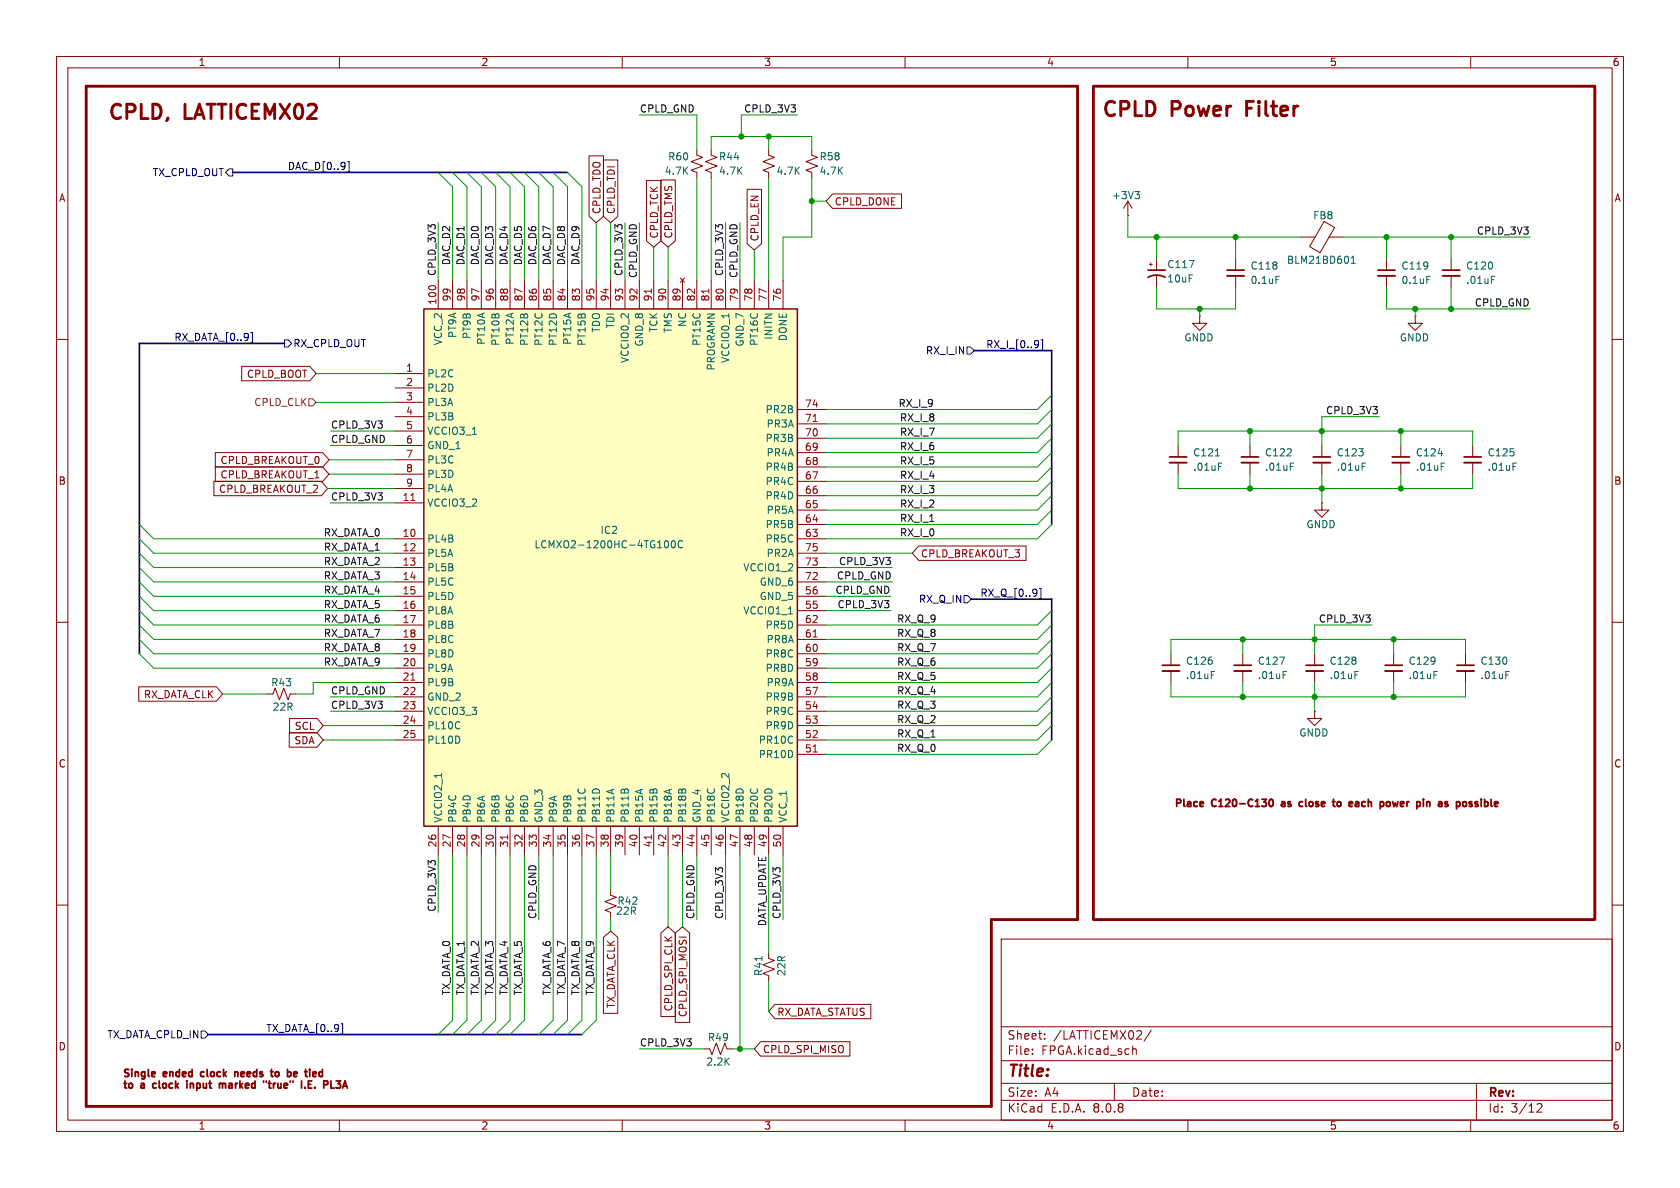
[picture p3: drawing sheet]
<svg xmlns="http://www.w3.org/2000/svg" width="297mm" height="210mm" viewBox="0 0 297 210" stroke-linecap="round" stroke-linejoin="round" font-family="sans-serif">
<defs><g id="words">
<g font-size="3.5" fill="#840000">
<text x="18.8" y="21.8">CPLD,</text>
<text x="32.6" y="21.8">LATTICEMX02</text>
<text x="194.5" y="21.3">CPLD</text>
<text x="207.1" y="21.3">Power</text>
<text x="221.3" y="21.3">Filter</text>
</g>
<text font-size="2.8" fill="#840000" x="178" y="190.9">Title:</text>
<g font-size="2.1" fill="#840000">
<text x="178" y="184">Sheet:</text>
<text x="186.2" y="184">/LATTICEMX02/</text>
<text x="178" y="186.7">File:</text>
<text x="184.1" y="186.7">FPGA.kicad_sch</text>
<text x="178" y="196.9">KiCad</text>
<text x="178" y="194.1">Size:</text>
<text x="184.7" y="194.1">A4</text>
<text x="185.7" y="196.9">E.D.A.</text>
<text x="193.3" y="196.9">8.0.8</text>
<text x="200" y="194.1">Date:</text>
<text x="263" y="194.3">Rev:</text>
<text x="263" y="196.9">Id:</text>
<text x="267.1" y="196.9">3/12</text>
</g>
<g font-size="1.8" fill="#840000">
<text x="35" y="11.9">1</text>
<text x="85" y="11.9">2</text>
<text x="135" y="11.9">3</text>
<text x="185" y="11.9">4</text>
<text x="235" y="11.9">5</text>
<text x="285" y="11.9">6</text>
<text x="10.3" y="35.9">A</text>
<text x="285.3" y="35.9">A</text>
<text x="106.4" y="37.9" transform="rotate(-90 106.4 37.9)">CPLD_TDO</text>
<text x="108.9" y="37.9" transform="rotate(-90 108.9 37.9)">CPLD_TDI</text>
<text x="147.5" y="36.5">CPLD_DONE</text>
<text x="116.5" y="42.3" transform="rotate(-90 116.5 42.3)">CPLD_TCK</text>
<text x="119.1" y="42.3" transform="rotate(-90 119.1 42.3)">CPLD_TMS</text>
<text x="134.3" y="42.8" transform="rotate(-90 134.3 42.8)">CPLD_EN</text>
<text x="43.5" y="67">CPLD_BOOT</text>
<text x="38.9" y="82.2">CPLD_BREAKOUT_0</text>
<text x="10.3" y="85.9">B</text>
<text x="38.6" y="87.3">CPLD_BREAKOUT_2</text>
<text x="38.9" y="84.8">CPLD_BREAKOUT_1</text>
<text x="285.3" y="85.9">B</text>
<text x="162.7" y="98.7">CPLD_BREAKOUT_3</text>
<text x="25.3" y="123.6">RX_DATA_CLK</text>
<text x="51.9" y="131.8">SDA</text>
<text x="52" y="129.2">SCL</text>
<text x="10.3" y="135.9">C</text>
<text x="285.3" y="135.9">C</text>
<text x="207.5" y="143.1">Place</text>
<text x="214.4" y="143.1">C120-C130</text>
<text x="227.5" y="143.1">as</text>
<text x="231.3" y="143.1">close</text>
<text x="238" y="143.1">to</text>
<text x="241.6" y="143.1">each</text>
<text x="247.7" y="143.1">power</text>
<text x="254.9" y="143.1">pin</text>
<text x="259.4" y="143.1">as</text>
<text x="263.3" y="143.1">possible</text>
<text x="108.9" y="178.3" transform="rotate(-90 108.9 178.3)">TX_DATA_CLK</text>
<text x="119.1" y="178.9" transform="rotate(-90 119.1 178.9)">CPLD_SPI_CLK</text>
<text x="121.6" y="179.9" transform="rotate(-90 121.6 179.9)">CPLD_SPI_MOSI</text>
<text x="137.3" y="179.8">RX_DATA_STATUS</text>
<text x="10.3" y="185.9">D</text>
<text x="285.3" y="185.9">D</text>
<text x="21.6" y="190.8">Single</text>
<text x="29.1" y="190.8">ended</text>
<text x="36.4" y="190.8">clock</text>
<text x="43.1" y="190.8">needs</text>
<text x="50.3" y="190.8">to</text>
<text x="53.8" y="190.8">be</text>
<text x="134.8" y="186.4">CPLD_SPI_MISO</text>
<text x="21.6" y="192.9">to</text>
<text x="25.1" y="192.9">a</text>
<text x="27.9" y="192.9">clock</text>
<text x="34.6" y="192.9">input</text>
<text x="41.1" y="192.9">marked</text>
<text x="49.6" y="192.9">&quot;true&quot;</text>
<text x="57" y="192.9">I.E.</text>
<text x="35" y="199.9">1</text>
<text x="85" y="199.9">2</text>
<text x="135" y="199.9">3</text>
<text x="185" y="199.9">4</text>
<text x="235" y="199.9">5</text>
<text x="285" y="199.9">6</text>
</g>
<g font-size="1.8" fill="#0f0f0f">
<text x="113" y="20">CPLD_GND</text>
<text x="131.5" y="20">CPLD_3V3</text>
<text x="261" y="41.6">CPLD_3V3</text>
<text x="79.7" y="47" transform="rotate(-90 79.7 47)">DAC_D2</text>
<text x="82.2" y="47" transform="rotate(-90 82.2 47)">DAC_D1</text>
<text x="84.7" y="47" transform="rotate(-90 84.7 47)">DAC_D0</text>
<text x="87.3" y="47" transform="rotate(-90 87.3 47)">DAC_D3</text>
<text x="89.8" y="47" transform="rotate(-90 89.8 47)">DAC_D4</text>
<text x="92.4" y="47" transform="rotate(-90 92.4 47)">DAC_D5</text>
<text x="94.9" y="47" transform="rotate(-90 94.9 47)">DAC_D6</text>
<text x="97.4" y="47" transform="rotate(-90 97.4 47)">DAC_D7</text>
<text x="100" y="47" transform="rotate(-90 100 47)">DAC_D8</text>
<text x="102.5" y="47" transform="rotate(-90 102.5 47)">DAC_D9</text>
<text x="77.1" y="48.9" transform="rotate(-90 77.1 48.9)">CPLD_3V3</text>
<text x="110.1" y="48.9" transform="rotate(-90 110.1 48.9)">CPLD_3V3</text>
<text x="112.7" y="49.2" transform="rotate(-90 112.7 49.2)">CPLD_GND</text>
<text x="127.9" y="48.9" transform="rotate(-90 127.9 48.9)">CPLD_3V3</text>
<text x="130.5" y="49.2" transform="rotate(-90 130.5 49.2)">CPLD_GND</text>
<text x="260.6" y="54.3">CPLD_GND</text>
<text x="58.4" y="75.9">CPLD_3V3</text>
<text x="158.7" y="72">RX_I_9</text>
<text x="159" y="74.6">RX_I_8</text>
<text x="159" y="77.1">RX_I_7</text>
<text x="234.3" y="73.3">CPLD_3V3</text>
<text x="58.4" y="78.4">CPLD_GND</text>
<text x="159" y="79.7">RX_I_6</text>
<text x="159" y="82.2">RX_I_5</text>
<text x="58.4" y="88.6">CPLD_3V3</text>
<text x="159" y="84.7">RX_I_4</text>
<text x="159" y="87.3">RX_I_3</text>
<text x="159" y="89.8">RX_I_2</text>
<text x="57.1" y="94.9">RX_DATA_0</text>
<text x="159" y="94.9">RX_I_0</text>
<text x="159" y="92.4">RX_I_1</text>
<text x="57.1" y="97.4">RX_DATA_1</text>
<text x="57.1" y="100">RX_DATA_2</text>
<text x="148.2" y="100">CPLD_3V3</text>
<text x="57.1" y="105.1">RX_DATA_4</text>
<text x="57.1" y="107.6">RX_DATA_5</text>
<text x="57.1" y="102.5">RX_DATA_3</text>
<text x="147.6" y="105.1">CPLD_GND</text>
<text x="147.9" y="102.5">CPLD_GND</text>
<text x="148" y="107.6">CPLD_3V3</text>
<text x="57.1" y="110.1">RX_DATA_6</text>
<text x="57.1" y="112.7">RX_DATA_7</text>
<text x="158.5" y="112.7">RX_Q_8</text>
<text x="158.5" y="110.1">RX_Q_9</text>
<text x="233.1" y="110.1">CPLD_3V3</text>
<text x="57.1" y="115.2">RX_DATA_8</text>
<text x="57.1" y="117.8">RX_DATA_9</text>
<text x="158.5" y="117.8">RX_Q_6</text>
<text x="158.5" y="115.2">RX_Q_7</text>
<text x="58.4" y="125.4">CPLD_3V3</text>
<text x="58.4" y="122.8">CPLD_GND</text>
<text x="158.5" y="120.3">RX_Q_5</text>
<text x="158.5" y="122.8">RX_Q_4</text>
<text x="158.5" y="125.4">RX_Q_3</text>
<text x="158.5" y="130.5">RX_Q_1</text>
<text x="158.5" y="127.9">RX_Q_2</text>
<text x="158.5" y="133">RX_Q_0</text>
<text x="77.1" y="161.3" transform="rotate(-90 77.1 161.3)">CPLD_3V3</text>
<text x="94.9" y="162.6" transform="rotate(-90 94.9 162.6)">CPLD_GND</text>
<text x="122.8" y="162.6" transform="rotate(-90 122.8 162.6)">CPLD_GND</text>
<text x="127.9" y="162.6" transform="rotate(-90 127.9 162.6)">CPLD_3V3</text>
<text x="135.5" y="163.8" transform="rotate(-90 135.5 163.8)">DATA_UPDATE 49</text>
<text x="138.1" y="162.6" transform="rotate(-90 138.1 162.6)">CPLD_3V3</text>
<text x="79.7" y="176" transform="rotate(-90 79.7 176)">TX_DATA_0</text>
<text x="82.2" y="176" transform="rotate(-90 82.2 176)">TX_DATA_1</text>
<text x="84.7" y="176" transform="rotate(-90 84.7 176)">TX_DATA_2</text>
<text x="87.3" y="176" transform="rotate(-90 87.3 176)">TX_DATA_3</text>
<text x="89.8" y="176" transform="rotate(-90 89.8 176)">TX_DATA_4</text>
<text x="92.4" y="176" transform="rotate(-90 92.4 176)">TX_DATA_5</text>
<text x="97.4" y="176" transform="rotate(-90 97.4 176)">TX_DATA_6</text>
<text x="100" y="176" transform="rotate(-90 100 176)">TX_DATA_7</text>
<text x="102.5" y="176" transform="rotate(-90 102.5 176)">TX_DATA_8</text>
<text x="105.1" y="176" transform="rotate(-90 105.1 176)">TX_DATA_9</text>
<text x="113" y="185.1">CPLD_3V3</text>
</g>
<g font-size="1.8" fill="#006464">
<text x="118" y="28.5">R60</text>
<text x="127" y="28.5">R44</text>
<text x="144.8" y="28.5">R58</text>
<text x="117.4" y="31.1">4.7K</text>
<text x="127" y="31.1">4.7K</text>
<text x="137.2" y="31.1">4.7K</text>
<text x="144.8" y="31.1">4.7K</text>
<text x="196.5" y="35.4">+3V3</text>
<text x="232" y="39">FB8</text>
<text x="206.3" y="47.6">C117</text>
<text x="221" y="47.9">C118</text>
<text x="227.4" y="46.8">BLM21BD601</text>
<text x="247.7" y="47.9">C119</text>
<text x="259.1" y="47.9">C120</text>
<text x="206.3" y="50.1">10uF</text>
<text x="221" y="50.4">0.1uF</text>
<text x="247.7" y="50.4">0.1uF</text>
<text x="259.1" y="50.4">.01uF</text>
<text x="80.9" y="59.9" transform="rotate(-90 80.9 59.9)">PT9A</text>
<text x="106.3" y="58.9" transform="rotate(-90 106.3 58.9)">TDO</text>
<text x="108.8" y="58.2" transform="rotate(-90 108.8 58.2)">TDI</text>
<text x="116.4" y="58.8" transform="rotate(-90 116.4 58.8)">TCK</text>
<text x="119" y="58.9" transform="rotate(-90 119 58.9)">TMS</text>
<text x="121.5" y="57.9" transform="rotate(-90 121.5 57.9)">NC</text>
<text x="78.3" y="61.1" transform="rotate(-90 78.3 61.1)">VCC_2</text>
<text x="83.4" y="60" transform="rotate(-90 83.4 60)">PT9B</text>
<text x="86" y="61.1" transform="rotate(-90 86 61.1)">PT10A</text>
<text x="88.5" y="61.2" transform="rotate(-90 88.5 61.2)">PT10B</text>
<text x="91" y="61.1" transform="rotate(-90 91 61.1)">PT12A</text>
<text x="93.6" y="61.2" transform="rotate(-90 93.6 61.2)">PT12B</text>
<text x="96.1" y="61.2" transform="rotate(-90 96.1 61.2)">PT12C</text>
<text x="98.7" y="61.2" transform="rotate(-90 98.7 61.2)">PT12D</text>
<text x="101.2" y="61.1" transform="rotate(-90 101.2 61.1)">PT15A</text>
<text x="103.7" y="61.2" transform="rotate(-90 103.7 61.2)">PT15B</text>
<text x="111.4" y="64.3" transform="rotate(-90 111.4 64.3)">VCCIO0_2</text>
<text x="113.9" y="61.4" transform="rotate(-90 113.9 61.4)">GND_8</text>
<text x="124.1" y="61.2" transform="rotate(-90 124.1 61.2)">PT15C</text>
<text x="126.6" y="65.6" transform="rotate(-90 126.6 65.6)">PROGRAMN</text>
<text x="129.1" y="64.3" transform="rotate(-90 129.1 64.3)">VCCIO0_1</text>
<text x="131.7" y="61.4" transform="rotate(-90 131.7 61.4)">GND_7</text>
<text x="134.2" y="61.2" transform="rotate(-90 134.2 61.2)">PT16C</text>
<text x="136.8" y="60.2" transform="rotate(-90 136.8 60.2)">INITN</text>
<text x="139.3" y="60.4" transform="rotate(-90 139.3 60.4)">DONE</text>
<text x="209.3" y="60.6">GNDD</text>
<text x="247.4" y="60.6">GNDD</text>
<text x="75.4" y="66.9">PL2C</text>
<text x="75.4" y="69.4">PL2D</text>
<text x="75.4" y="72">PL3A</text>
<text x="75.4" y="74.5">PL3B</text>
<text x="75.4" y="77.1">VCCIO3_1</text>
<text x="135.2" y="73.3">PR2B</text>
<text x="135.4" y="75.8">PR3A</text>
<text x="75.4" y="79.6">GND_1</text>
<text x="75.4" y="82.1">PL3C</text>
<text x="135.2" y="83.4">PR4B</text>
<text x="135.2" y="78.3">PR3B</text>
<text x="135.4" y="80.9">PR4A</text>
<text x="210.8" y="80.9">C121</text>
<text x="210.8" y="83.4">.01uF</text>
<text x="223.5" y="80.9">C122</text>
<text x="223.5" y="83.4">.01uF</text>
<text x="236.2" y="80.9">C123</text>
<text x="236.2" y="83.4">.01uF</text>
<text x="250.2" y="80.9">C124</text>
<text x="250.2" y="83.4">.01uF</text>
<text x="262.9" y="80.9">C125</text>
<text x="262.9" y="83.4">.01uF</text>
<text x="75.4" y="89.8">VCCIO3_2</text>
<text x="75.4" y="84.7">PL3D</text>
<text x="75.4" y="87.2">PL4A</text>
<text x="135.2" y="88.5">PR4D</text>
<text x="135.2" y="86">PR4C</text>
<text x="106.1" y="94.6">IC2</text>
<text x="135.2" y="93.6">PR5B</text>
<text x="135.4" y="91">PR5A</text>
<text x="230.9" y="93.6">GNDD</text>
<text x="75.4" y="96.1">PL4B</text>
<text x="75.4" y="98.7">PL5A</text>
<text x="75.4" y="101.2">PL5B</text>
<text x="94.4" y="97.1">LCMXO2-1200HC-4TG100C</text>
<text x="131.3" y="101.2">VCCIO1_2</text>
<text x="135.2" y="96.1">PR5C</text>
<text x="135.4" y="98.7">PR2A</text>
<text x="75.4" y="103.7">PL5C</text>
<text x="75.4" y="106.3">PL5D</text>
<text x="134.2" y="106.3">GND_5</text>
<text x="134.2" y="103.7">GND_6</text>
<text x="75.4" y="108.8">PL8A</text>
<text x="75.4" y="111.4">PL8B</text>
<text x="75.4" y="113.9">PL8C</text>
<text x="131.3" y="108.8">VCCIO1_1</text>
<text x="135.2" y="111.4">PR5D</text>
<text x="135.4" y="113.9">PR8A</text>
<text x="75.4" y="116.4">PL8D</text>
<text x="75.4" y="119">PL9A</text>
<text x="135.2" y="119">PR8D</text>
<text x="135.2" y="116.4">PR8C</text>
<text x="209.6" y="117.7">C126</text>
<text x="222.3" y="117.7">C127</text>
<text x="235" y="117.7">C128</text>
<text x="248.9" y="117.7">C129</text>
<text x="261.6" y="117.7">C130</text>
<text x="47.8" y="121.5">R43</text>
<text x="48.1" y="125.8">22R</text>
<text x="75.4" y="121.5">PL9B</text>
<text x="75.4" y="124.1">GND_2</text>
<text x="135.2" y="124.1">PR9B</text>
<text x="135.4" y="121.5">PR9A</text>
<text x="209.6" y="120.2">.01uF</text>
<text x="222.3" y="120.2">.01uF</text>
<text x="235" y="120.2">.01uF</text>
<text x="248.9" y="120.2">.01uF</text>
<text x="261.6" y="120.2">.01uF</text>
<text x="75.4" y="126.6">VCCIO3_3</text>
<text x="75.4" y="129.1">PL10C</text>
<text x="75.4" y="131.7">PL10D</text>
<text x="134" y="131.7">PR10C</text>
<text x="135.2" y="129.1">PR9D</text>
<text x="135.2" y="126.6">PR9C</text>
<text x="229.6" y="130.4">GNDD</text>
<text x="134" y="134.2">PR10D</text>
<text x="78.3" y="145.5" transform="rotate(-90 78.3 145.5)">VCCIO2_1</text>
<text x="80.9" y="145.5" transform="rotate(-90 80.9 145.5)">PB4C</text>
<text x="83.4" y="145.5" transform="rotate(-90 83.4 145.5)">PB4D</text>
<text x="86" y="145.5" transform="rotate(-90 86 145.5)">PB6A</text>
<text x="88.5" y="145.5" transform="rotate(-90 88.5 145.5)">PB6B</text>
<text x="91" y="145.5" transform="rotate(-90 91 145.5)">PB6C</text>
<text x="93.6" y="145.5" transform="rotate(-90 93.6 145.5)">PB6D</text>
<text x="96.1" y="145.5" transform="rotate(-90 96.1 145.5)">GND_3</text>
<text x="98.7" y="145.5" transform="rotate(-90 98.7 145.5)">PB9A</text>
<text x="101.2" y="145.5" transform="rotate(-90 101.2 145.5)">PB9B</text>
<text x="103.7" y="145.5" transform="rotate(-90 103.7 145.5)">PB11C</text>
<text x="106.3" y="145.5" transform="rotate(-90 106.3 145.5)">PB11D</text>
<text x="108.8" y="145.5" transform="rotate(-90 108.8 145.5)">PB11A</text>
<text x="111.4" y="145.5" transform="rotate(-90 111.4 145.5)">PB11B</text>
<text x="113.9" y="145.5" transform="rotate(-90 113.9 145.5)">PB15A</text>
<text x="116.4" y="145.5" transform="rotate(-90 116.4 145.5)">PB15B</text>
<text x="119" y="145.5" transform="rotate(-90 119 145.5)">PB18A</text>
<text x="121.5" y="145.5" transform="rotate(-90 121.5 145.5)">PB18B</text>
<text x="124.1" y="145.5" transform="rotate(-90 124.1 145.5)">GND_4</text>
<text x="126.6" y="145.5" transform="rotate(-90 126.6 145.5)">PB18C</text>
<text x="129.1" y="145.5" transform="rotate(-90 129.1 145.5)">VCCIO2_2</text>
<text x="131.7" y="145.5" transform="rotate(-90 131.7 145.5)">PB18D</text>
<text x="134.2" y="145.5" transform="rotate(-90 134.2 145.5)">PB20C</text>
<text x="136.8" y="145.5" transform="rotate(-90 136.8 145.5)">PB20D</text>
<text x="139.3" y="145.5" transform="rotate(-90 139.3 145.5)">VCC_1</text>
<text x="108.8" y="161.9">22R</text>
<text x="109.1" y="160.1">R42</text>
<text x="135" y="172.6" transform="rotate(-90 135 172.6)">R41</text>
<text x="139" y="172.6" transform="rotate(-90 139 172.6)">22R</text>
<text x="125.1" y="184.3">R49</text>
<text x="124.8" y="188.6">2.2K</text>
</g>
<g font-size="1.8" fill="#000084">
<text x="26.9" y="31.3">TX_CPLD_OUT</text>
<text x="50.8" y="30.1">DAC_D[0..9]</text>
<text x="30.7" y="60.4">RX_DATA_[0..9]</text>
<text x="51.8" y="61.6">RX_CPLD_OUT</text>
<text x="163.6" y="62.8">RX_I_IN</text>
<text x="174.2" y="61.6">RX_I_[0..9]</text>
<text x="162.4" y="106.8">RX_Q_IN</text>
<text x="173.2" y="105.6">RX_Q_[0..9]</text>
<text x="18.9" y="183.7">TX_DATA_CPLD_IN</text>
<text x="47" y="182.5">TX_DATA_[0..9]</text>
</g>
<g font-size="1.8" fill="#a90000">
<text x="77.2" y="54" transform="rotate(-90 77.2 54)">100</text>
<text x="79.8" y="53.4" transform="rotate(-90 79.8 53.4)">99</text>
<text x="82.3" y="53.4" transform="rotate(-90 82.3 53.4)">98</text>
<text x="84.8" y="53.4" transform="rotate(-90 84.8 53.4)">97</text>
<text x="87.4" y="53.4" transform="rotate(-90 87.4 53.4)">96</text>
<text x="89.9" y="53.4" transform="rotate(-90 89.9 53.4)">88</text>
<text x="92.5" y="53.4" transform="rotate(-90 92.5 53.4)">87</text>
<text x="95" y="53.4" transform="rotate(-90 95 53.4)">86</text>
<text x="97.5" y="53.4" transform="rotate(-90 97.5 53.4)">85</text>
<text x="100.1" y="53.4" transform="rotate(-90 100.1 53.4)">84</text>
<text x="102.6" y="53.4" transform="rotate(-90 102.6 53.4)">83</text>
<text x="105.2" y="53.4" transform="rotate(-90 105.2 53.4)">95</text>
<text x="107.7" y="53.4" transform="rotate(-90 107.7 53.4)">94</text>
<text x="110.2" y="53.4" transform="rotate(-90 110.2 53.4)">93</text>
<text x="112.8" y="53.4" transform="rotate(-90 112.8 53.4)">92</text>
<text x="115.3" y="53.4" transform="rotate(-90 115.3 53.4)">91</text>
<text x="117.9" y="53.4" transform="rotate(-90 117.9 53.4)">90</text>
<text x="120.4" y="53.4" transform="rotate(-90 120.4 53.4)">89</text>
<text x="122.9" y="53.4" transform="rotate(-90 122.9 53.4)">82</text>
<text x="125.5" y="53.4" transform="rotate(-90 125.5 53.4)">81</text>
<text x="128" y="53.4" transform="rotate(-90 128 53.4)">80</text>
<text x="130.6" y="53.4" transform="rotate(-90 130.6 53.4)">79</text>
<text x="133.1" y="53.4" transform="rotate(-90 133.1 53.4)">78</text>
<text x="135.6" y="53.4" transform="rotate(-90 135.6 53.4)">77</text>
<text x="138.2" y="53.4" transform="rotate(-90 138.2 53.4)">76</text>
<text x="71.7" y="65.8">1</text>
<text x="71.7" y="68.3">2</text>
<text x="71.7" y="70.9">3</text>
<text x="71.7" y="73.4">4</text>
<text x="71.7" y="75.9">5</text>
<text x="142.2" y="77.2">70</text>
<text x="142.2" y="74.7">71</text>
<text x="142.2" y="72.1">74</text>
<text x="71.7" y="78.5">6</text>
<text x="71.7" y="81">7</text>
<text x="71.7" y="83.6">8</text>
<text x="142.2" y="82.3">68</text>
<text x="142.2" y="79.8">69</text>
<text x="71.1" y="88.6">11</text>
<text x="71.7" y="86.1">9</text>
<text x="142.2" y="89.9">65</text>
<text x="142.2" y="87.4">66</text>
<text x="142.2" y="84.8">67</text>
<text x="71.1" y="95">10</text>
<text x="142.2" y="95">63</text>
<text x="142.2" y="92.5">64</text>
<text x="71.1" y="97.5">12</text>
<text x="71.1" y="100.1">13</text>
<text x="142.2" y="100.1">73</text>
<text x="142.2" y="97.5">75</text>
<text x="71.1" y="102.6">14</text>
<text x="71.1" y="105.2">15</text>
<text x="71.1" y="107.7">16</text>
<text x="142.2" y="107.7">55</text>
<text x="142.2" y="105.2">56</text>
<text x="142.2" y="102.6">72</text>
<text x="71.1" y="110.2">17</text>
<text x="71.1" y="112.8">18</text>
<text x="142.2" y="112.8">61</text>
<text x="142.2" y="110.2">62</text>
<text x="71.1" y="115.3">19</text>
<text x="71.1" y="117.9">20</text>
<text x="142.2" y="117.9">59</text>
<text x="142.2" y="115.3">60</text>
<text x="71.1" y="120.4">21</text>
<text x="71.1" y="122.9">22</text>
<text x="71.1" y="125.5">23</text>
<text x="142.2" y="125.5">54</text>
<text x="142.2" y="122.9">57</text>
<text x="142.2" y="120.4">58</text>
<text x="71.1" y="128">24</text>
<text x="71.1" y="130.6">25</text>
<text x="142.2" y="130.6">52</text>
<text x="142.2" y="128">53</text>
<text x="142.2" y="133.1">51</text>
<text x="77.2" y="149.9" transform="rotate(-90 77.2 149.9)">26</text>
<text x="79.8" y="149.9" transform="rotate(-90 79.8 149.9)">27</text>
<text x="82.3" y="149.9" transform="rotate(-90 82.3 149.9)">28</text>
<text x="84.8" y="149.9" transform="rotate(-90 84.8 149.9)">29</text>
<text x="87.4" y="149.9" transform="rotate(-90 87.4 149.9)">30</text>
<text x="89.9" y="149.9" transform="rotate(-90 89.9 149.9)">31</text>
<text x="92.5" y="149.9" transform="rotate(-90 92.5 149.9)">32</text>
<text x="95" y="149.9" transform="rotate(-90 95 149.9)">33</text>
<text x="97.5" y="149.9" transform="rotate(-90 97.5 149.9)">34</text>
<text x="100.1" y="149.9" transform="rotate(-90 100.1 149.9)">35</text>
<text x="102.6" y="149.9" transform="rotate(-90 102.6 149.9)">36</text>
<text x="105.2" y="149.9" transform="rotate(-90 105.2 149.9)">37</text>
<text x="107.7" y="149.9" transform="rotate(-90 107.7 149.9)">38</text>
<text x="110.2" y="149.9" transform="rotate(-90 110.2 149.9)">39</text>
<text x="112.8" y="149.9" transform="rotate(-90 112.8 149.9)">40</text>
<text x="115.3" y="149.9" transform="rotate(-90 115.3 149.9)">41</text>
<text x="117.9" y="149.9" transform="rotate(-90 117.9 149.9)">42</text>
<text x="120.4" y="149.9" transform="rotate(-90 120.4 149.9)">43</text>
<text x="122.9" y="149.9" transform="rotate(-90 122.9 149.9)">44</text>
<text x="125.5" y="149.9" transform="rotate(-90 125.5 149.9)">45</text>
<text x="128" y="149.9" transform="rotate(-90 128 149.9)">46</text>
<text x="130.6" y="149.9" transform="rotate(-90 130.6 149.9)">47</text>
<text x="133.1" y="149.9" transform="rotate(-90 133.1 149.9)">48</text>
<text x="138.2" y="149.9" transform="rotate(-90 138.2 149.9)">50</text>
</g>
<text font-size="1.8" fill="#725600" x="44.8" y="72">CPLD_CLK</text>
</g></defs>
<g fill="none" stroke="#840000" stroke-width=".18">
<path d="M10 10h277v190h-277zM12 12h273v186h-273zM60 10v2M110 10v2M160 10v2M210 10v2M260 10v2M123.2 26.4v1l1 .4-2 .8 2 .7-2 .8 1 .4v1M125.7 26.4v1l1 .4-2 .8 2 .7-2 .8 1 .4v1M135.9 26.4v1l1 .4-2 .8 2 .7-2 .8 1 .4v1M143.5 26.4v1l1 .4-2 .8 2 .7-2 .8 1 .4v1M199.4 38.1h.1"/>
<path d="M199.4 35.6l-.8 1.2M199.4 35.6v2.5M199.4 35.6l.8 1.2M234.1 39.1l1.8 1.1-2.5 4.5-1.9-1.1zM203.2 46.7h.5M203.5 46.5v.5M204.5 45.7v2.1M204.5 48.8v2M212.1 55.9v1.3h1.3l-1.3 1.2-1.3-1.2h1.3M212.1 55.9h.1M218.4 45.7v2.1M218.4 48.8v2"/>
<path d="M229.9 41.9h2.6M234.9 41.9h2.6M10 60h2M208.3 78.7v2.1M247.6 78.7v2.1M260.3 78.7v2.1M285 60h2M208.3 81.8v2M233.7 88.9v1.3h1.2l-1.2 1.2-1.3-1.2h1.3M233.7 88.9h.1M247.6 81.8v2M260.3 81.8v2"/>
<path d="M10 110h2M207 115.6v2M207 118.6v2.1M219.7 115.6v2M219.7 118.6v2.1M232.4 115.6v2M232.4 118.6v2.1M246.4 115.6v2M246.4 118.6v2.1M259.1 115.6v2M259.1 118.6v2.1M285 110h2"/>
<path d="M47.2 122.7h1.1l.3-1 .8 2 .8-2 .7 2 .4-1h1M232.4 125.7v1.3h1.3l-1.3 1.3-1.3-1.3h1.3M232.4 125.7h.1M10 160h2M135.9 168.4v1l1 .4-2 .8 2 .7-2 .8 1 .4v1M177 166h108v32h-108zM285 160h2M60 198v2M110 198v2M160 198v2M177 194.5h108M177 191.5h108"/>
<path d="M177 187.5h108M177 181.5h108M182.5 186.3v.1M182.5 185.5v.1M184.7 183.6v.1M184.7 182.8v.1M197 191.5v3M200.2 184.9v1.5M200.2 185.5l.3-.1 .3 .1 .1 .9M203.5 182.1l-1.3 2M210 198v2M260 198v2"/>
<path d="M261 191.5v6.5M271.7 195.2l.6-.1 .2 .1 .1 .3-.9 1.1h.9"/>
</g>
<path d="M216.9 48.8h3.1M206.8 81.8h3M246.1 81.8h3.1M258.8 81.8h3.1M205.5 118.6h3M218.2 118.6h3M230.9 118.6h3M244.9 118.6h3M257.6 118.6h3" fill="none" stroke="#840000" stroke-width=".33"/>
<path d="M202.9 49a3.2 3.2 0 0 1 3.1 0M202.9 47.8h3.1M216.9 47.8h3.1M206.8 80.8h3M246.1 80.8h3.1M258.8 80.8h3.1M205.5 117.6h3M218.2 117.6h3M230.9 117.6h3M244.9 117.6h3M257.6 117.6h3" fill="none" stroke="#840000" stroke-width=".3"/>
<g fill="none" stroke="#006464" stroke-width=".18">
<path d="M200.6 33.9h.8l-.4 .4M201.2 34.3l.2 .3v.3l-.2 .2M210.2 46h.9l-.6 1.3M225.6 48.8h.6M238.9 46.6h.7M238.9 45.6l.3-.3v1.3M214.9 80.6h.7M215.4 81.9h.6M254.2 80.2h.8M254.8 81.9h.6M267.5 81.9h.6M214.1 118.7h.6"/>
<path d="M226.2 116.2h.9l-.6 1.2M226.8 118.7h.6M239.5 118.7h.6M253.5 118.7h.6M266.2 118.7h.6M134.7 169.1v.7"/>
</g>
<path d="M74.9 54.6h66.1v91.5h-66.1z" fill="#ffffc2"/>
<path d="M74.9 54.6h66.1v91.5h-66.1z" fill="none" stroke="#840000" stroke-width=".25"/>
<g fill="none" stroke="#840000" stroke-width=".18">
<path d="M104.1 27.6h2.6v10.7l-1.3 1.1-1.3-1.1zM106.7 28.3h2.5v10l-1.3 1.1-1.2-1.1zM114.3 31.9h2.5v10.7l-1.2 1.1-1.3-1.1zM116.8 31.8h2.6v10.8l-1.3 1.1-1.3-1.1zM132.1 33.5h2.5v9.6l-1.3 1.1-1.2-1.1zM147.2 34.3h12.2v2.5h-12.2l-1.2-1.2zM77.5 49.5v5.1M80 49.5v5.1M82.5 49.5v5.1M85.1 49.5v5.1M87.6 49.5v5.1M90.2 49.5v5.1"/>
<path d="M92.7 49.5v5.1M95.2 49.5v5.1M97.8 49.5v5.1M100.3 49.5v5.1M102.9 49.5v5.1M105.4 49.5v5.1M107.9 49.5v5.1M110.5 49.5v5.1M113 49.5v5.1M115.6 49.5v5.1M118.1 49.5v5.1M120.3 49.1l.7 .8"/>
<path d="M120.6 49.5v5.1M121 49.1l-.7 .8M123.2 49.5v5.1M125.7 49.5v5.1M128.3 49.5v5.1M130.8 49.5v5.1M133.3 49.5v5.1M135.9 49.5v5.1M138.4 49.5v5.1M245.1 45.7v2.1M245.1 48.8v2M250.2 55.9v1.3h1.3l-1.3 1.2-1.3-1.2h1.3"/>
<path d="M250.2 55.9h.1M256.5 45.7v2.1M256.5 48.8v2M42.7 64.8h12.1l1.1 1.2-1.1 1.3h-12.1zM69.8 66h5.1M69.8 68.6h5.1M69.8 71.1h5.1M69.8 73.7h5.1M69.8 76.2h5.1M69.8 78.7h5.1M141 77.5h5M141 74.9h5"/>
<path d="M141 72.4h5M221 78.7v2.1M233.7 78.7v2.1M37.8 85.1h19l1.1 1.3-1.1 1.2h-19zM38.1 82.5h19l1.1 1.3-1.1 1.3h-19zM38.1 80h19l1.1 1.3-1.1 1.3h-19zM69.8 95.3h5.1M69.8 88.9h5.1M69.8 97.8h5.1M69.8 81.3h5.1M69.8 83.8h5.1M69.8 86.4h5.1"/>
<path d="M141 95.3h5M141 97.8h5M141 92.7h5M141 90.2h5M141 87.6h5M141 85.1h5M141 82.6h5M141 80h5M162.4 96.5h19v2.6h-19l-1.1-1.3zM221 81.8v2M233.7 81.8v2M69.8 100.3h5.1"/>
<path d="M69.8 102.9h5.1M69.8 105.4h5.1M69.8 108h5.1M69.8 110.5h5.1M69.8 113h5.1M69.8 115.6h5.1M69.8 118.1h5.1M141 100.3h5M141 102.9h5M141 105.4h5M141 108h5M141 110.5h5"/>
<path d="M141 113h5M141 115.6h5M141 118.1h5M24.5 121.4h13.8l1.1 1.3-1.1 1.3h-13.8zM51.1 129.5h4.9l1.1 1.3-1.1 1.3h-4.9zM51.2 127h4.8l1.1 1.3-1.1 1.2h-4.8zM69.8 120.7h5.1M69.8 123.2h5.1M69.8 125.7h5.1M69.8 128.3h5.1M69.8 130.8h5.1M141 120.7h5"/>
<path d="M141 123.2h5M141 125.7h5M141 128.3h5M141 130.8h5M141 133.4h5M77.5 146.1v5M80 146.1v5M82.5 146.1v5M85.1 146.1v5M87.6 146.1v5M90.2 146.1v5M92.7 146.1v5"/>
<path d="M95.2 146.1v5M97.8 146.1v5M100.3 146.1v5M102.9 146.1v5M105.4 146.1v5M107.9 157.2v1l1.1 .4-2.1 .8 2.1 .7-2.1 .8 1 .4v1M107.9 146.1v5M110.5 146.1v5M113 146.1v5M115.6 146.1v5M118.1 146.1v5M120.6 146.1v5"/>
<path d="M123.2 146.1v5M125.7 146.1v5M128.3 146.1v5M130.8 146.1v5M133.3 146.1v5M135.9 146.1v5M138.4 146.1v5M106.7 165.7l1.2-1.1 1.3 1.1v13.4h-2.5zM116.8 164.9l1.3-1.1 1.3 1.1v14.8h-2.6zM119.4 164.9l1.2-1.1 1.3 1.1v15.8h-2.5zM137 177.5h16.9v2.6h-16.9l-1.1-1.3zM124.5 185.4h1l.4 1 .7-2 .8 2 .7-2 .4 1h1"/>
<path d="M134.5 184.1h15.7v2.6h-15.7l-1.2-1.3z"/>
</g>
<path d="M115.2 51.1v.7M125.3 51.1v.7M143.8 74.5h.7M72.6 88.5h.8M143.8 112.6h.7M72.6 120.2h.8M143.8 132.9h.7M89.8 147.6v.7M115.2 147.6v.7" fill="none" stroke="#a90000" stroke-width=".18"/>
<path d="M252.2 48.8h.6M263.7 48.8h.6M117.5 95.8l.3-.2a.68 .68 0 0 1 .4 .6 .68 .68 0 0 1-.4 .6l-.3-.2M118.8 95.7l.2-.1a.68 .68 0 0 1 .4 .6 .68 .68 0 0 1-.4 .6l-.2-.1-.1-.3zM120.7 95.7a.6 .6 0 0 0-.9 .4 .6 .6 0 0 0 .6 .7l.3-.1M228.1 81.9h.6M240.8 81.9h.6M110.5 139.5h.4M115.6 139.5h.4M120.7 139.5h.4" fill="none" stroke="#006464" stroke-width=".18"/>
<path d="M243.6 48.8h3M255 48.8h3.1M219.5 81.8h3M232.2 81.8h3" fill="none" stroke="#840000" stroke-width=".33"/>
<path d="M243.6 47.8h3M255 47.8h3.1M219.5 80.8h3M232.2 80.8h3" fill="none" stroke="#840000" stroke-width=".3"/>
<path d="M39.9 30.5l.6-.7h.6v1.3h-.6zM61.4 28.6h.3v1.8h-.3M44.3 58.8h.3v1.8h-.3M50.3 60.1h.6l.7 .6-.7 .6h-.6zM170.9 61.3h.7l.6 .7-.6 .6h-.7zM184 60.1h.3v1.8h-.3M170.4 105.3h.7l.6 .6-.6 .7h-.7zM183.7 104h.3v1.8h-.3M35.6 182.2h.6l.6 .7-.6 .6h-.6zM60.3 181h.3v1.8h-.3" fill="none" stroke="#000084" stroke-width=".18"/>
<path d="M54.6 70.5h.6l.7 .6-.7 .7h-.6z" fill="none" stroke="#725600" stroke-width=".18"/>
<g fill="none" stroke="#840000" stroke-width=".32">
<path d="M212.7 141.8v.2l-.6 .1M224.5 141.4l.2-.1a.68 .68 0 0 1 .4 .6 .68 .68 0 0 1-.4 .7l-.2-.2-.1-.3zM227 141.7l-.4 .1M227 142.1h-.3l-.2 .2 .1 .2 .4 .1M229.9 141.7l.4 .1M230.3 142.5l-.4 .1M236.4 142l.2-.3 .3 .1 .2 .2-.2 .5-.3 .1-.2-.3M241 141.7l-.3 .3v.3l.3 .3M246.2 141.7l.2 .9 .3-.6 .2 .6 .3-.9M251.6 141.3v.1M254.4 142.1v.4M258 141.8l.1 .2-.1 .5"/>
<path d="M259 141.7l-.3 .1-.1 .2v.4l.4 .2M261.9 141.3v.1M262.5 142.5l.3 .1M262.5 141.3v1.3M262.8 141.7l-.3 .1M27 191.7l.1 .5 .4 .2M27.2 191.5h.3M33.7 191.5v.9M34.1 191.6l-.3-.1-.1 .1M35.9 189.5h-.3l-.1 .2v.5l.4 .1M39.5 191.5l.4 .2v.7M40.6 191.5l-.1 .1"/>
<path d="M40.6 191.9l-.2 .1 .2 .4M41.5 189.6l.2-.1h.3l.1 .8M47.4 191.5h.5M47.8 192.4h.1M48.3 191.5v.9M48.7 191.5l-.4 .2M48.7 189.6l.4-.1 .2 .2-.1 .5-.3 .1-.2-.1M49.1 191.5l.1 .8M52.5 189.5v.3l-.6 .1M54.5 192.4h.6M55.7 192.2v.2M56.4 190.1l.2 .2 .4-.1"/>
<path d="M57 189.5h-.4l-.2 .2M57 189v1.3M59.4 191.1h.8l-.4 .5M60.1 191.7v.5M60.6 192.4l.4-1.3 .4 1.3M60.7 192h.6"/>
</g>
<path d="M15.2 15.2h175.3v147.4h-15.2v33h-160.1zM193.3 15.2h88.6v147.4h-88.6z" fill="none" stroke="#840000" stroke-width=".51"/>
<path d="M41.1 30.5h59.2M50.3 60.7h-25.7v54.9M172.2 62h13.7v30.7M171.7 105.9h14.2v24.9M36.8 182.9h66.1" fill="none" stroke="#000084" stroke-width=".3"/>
<g fill="none" stroke="#009600" stroke-width=".18">
<path d="M77.5 30.5l2.5 2.5v16.5M77.5 39.4v10.1M80 30.5l2.5 2.5v16.5M82.5 30.5l2.6 2.5v16.5M85.1 30.5l2.5 2.5v16.5M87.6 30.5l2.6 2.5v16.5M90.2 30.5l2.5 2.5v16.5M92.7 30.5l2.5 2.5v16.5M95.2 30.5l2.6 2.5v16.5M97.8 30.5l2.5 2.5v16.5M100.3 30.5l2.6 2.5v16.5M105.4 39.4v10.1"/>
<path d="M107.9 39.4v10.1M110.5 39.4v10.1M113 20.3h10.2v6.1M113 39.4v10.1M123.2 31.5v18M125.7 26.4v-2.3h17.8v2.3M125.7 31.5v18M128.3 39.4v10.1M130.8 39.4v10.1M135.9 24.1v2.3M135.9 31.5v18M141 20.3h-9.9v3.8"/>
<path d="M143.5 31.5v10.4h-5.1v7.6M143.5 35.6h2.5M199.4 38.1v3.8h30.5M115.6 43.7v5.8M118.1 43.7v5.8M133.3 44.2v5.3M204.5 50.8v3.8h13.9v-3.8M204.5 41.9v3.8M212.1 54.6v1.3M218.4 41.9v3.8M237.5 41.9h33M245.1 50.8v3.8h25.4"/>
<path d="M245.1 41.9v3.8M250.2 54.6v1.3M256.5 41.9v3.8M256.5 50.8v3.8M55.9 71.1h13.9M55.9 66h13.9M58.4 78.7h11.4M58.4 76.2h11.4M185.9 72.4l-2.5 2.5h-37.4M185.9 77.5l-2.5 2.5h-37.4M185.9 69.9l-2.5 2.5h-37.4M185.9 74.9l-2.5 2.6h-37.4"/>
<path d="M208.3 78.7v-2.5h52v2.5M221 76.2v2.5M243.8 73.7h-10.1v5M247.6 76.2v2.5M24.6 95.3l2.6 2.5h42.6M24.6 97.8l2.6 2.5h42.6M24.6 92.7l2.6 2.6h42.6M57.9 86.4h11.9M58.2 83.8h11.6M58.2 81.3h11.6M58.4 88.9h11.4M146 97.8h15.3"/>
<path d="M185.9 92.7l-2.5 2.6h-37.4M185.9 90.2l-2.5 2.5h-37.4M185.9 85.1l-2.5 2.5h-37.4M185.9 82.6l-2.5 2.5h-37.4M185.9 87.6l-2.5 2.6h-37.4M185.9 80l-2.5 2.6h-37.4M208.3 83.8v2.6h52v-2.6M221 83.8v2.6M233.7 83.8v5.1M247.6 83.8v2.6M24.6 108l2.6 2.5h42.6M24.6 115.6l2.6 2.5h42.6"/>
<path d="M24.6 102.9l2.6 2.5h42.6M24.6 100.3l2.6 2.6h42.6M24.6 110.5l2.6 2.5h42.6M24.6 113l2.6 2.6h42.6M24.6 105.4l2.6 2.6h42.6M146 105.4h11.5M146 102.9h11.7M146 100.3h11.7M146 108h11.5M185.9 108l-2.5 2.5h-37.4M185.9 115.6l-2.5 2.5h-37.4M185.9 118.1l-2.5 2.6h-37.4"/>
<path d="M185.9 110.5l-2.5 2.5h-37.4M185.9 113l-2.5 2.6h-37.4M207 115.6v-2.6h52.1v2.6M219.7 113v2.6M242.6 110.5h-10.2v5.1M246.4 113v2.6M39.4 122.7h7.8M57.1 130.8h12.7M57.1 128.3h12.7M58.4 125.7h11.4M58.4 123.2h11.4M69.8 120.7h-14.4v2h-3.1"/>
<path d="M185.9 128.3l-2.5 2.5h-37.4M185.9 125.7l-2.5 2.6h-37.4M185.9 123.2l-2.5 2.5h-37.4M185.9 120.7l-2.5 2.5h-37.4M185.9 130.8l-2.5 2.6h-37.4M207 120.7v2.5h52.1v-2.5M219.7 120.7v2.5M232.4 120.7v5M246.4 120.7v2.5M77.5 151.1v10.2M80 151.1v29.2l-2.5 2.6M82.5 151.1v29.2l-2.5 2.6"/>
<path d="M85.1 151.1v29.2l-2.6 2.6M87.6 151.1v29.2l-2.5 2.6M90.2 151.1v29.2l-2.6 2.6M92.7 151.1v29.2l-2.5 2.6M95.2 151.1v11.5M97.8 151.1v29.2l-2.6 2.6M100.3 151.1v29.2l-2.5 2.6M102.9 151.1v29.2l-2.6 2.6M105.4 151.1v29.2l-2.5 2.6M107.9 151.1v6.1M118.1 151.1v12.7M120.6 151.1v12.7"/>
<path d="M123.2 151.1v11.5M128.3 151.1v11.5M130.8 151.1v34.3M135.9 151.1v17.3M138.4 151.1v11.5M107.9 162.3v2.3M135.9 173.5v5.3M113 185.4h11.5M129.5 185.4h3.8"/>
</g>
<g fill="#009600" stroke="#009600" stroke-width=".18">
<circle cx="204.5" cy="41.9" r=".46"/>
<circle cx="143.5" cy="35.6" r=".46"/>
<circle cx="131.1" cy="24.1" r=".46"/>
<circle cx="135.9" cy="24.1" r=".46"/>
<circle cx="219.7" cy="113" r=".46"/>
<circle cx="219.7" cy="123.2" r=".46"/>
<circle cx="130.8" cy="185.4" r=".46"/>
<circle cx="246.4" cy="113" r=".46"/>
<circle cx="246.4" cy="123.2" r=".46"/>
<circle cx="232.4" cy="123.2" r=".46"/>
<circle cx="232.4" cy="113" r=".46"/>
<circle cx="233.7" cy="86.4" r=".46"/>
<circle cx="233.7" cy="76.2" r=".46"/>
<circle cx="247.6" cy="76.2" r=".46"/>
<circle cx="247.6" cy="86.4" r=".46"/>
<circle cx="245.1" cy="41.9" r=".46"/>
<circle cx="256.5" cy="54.6" r=".46"/>
<circle cx="256.5" cy="41.9" r=".46"/>
<circle cx="250.2" cy="54.6" r=".46"/>
<circle cx="218.4" cy="41.9" r=".46"/>
<circle cx="212.1" cy="54.6" r=".46"/>
<circle cx="221" cy="86.4" r=".46"/>
<circle cx="221" cy="76.2" r=".46"/>
</g>
<use href="#words"/>
</svg>
